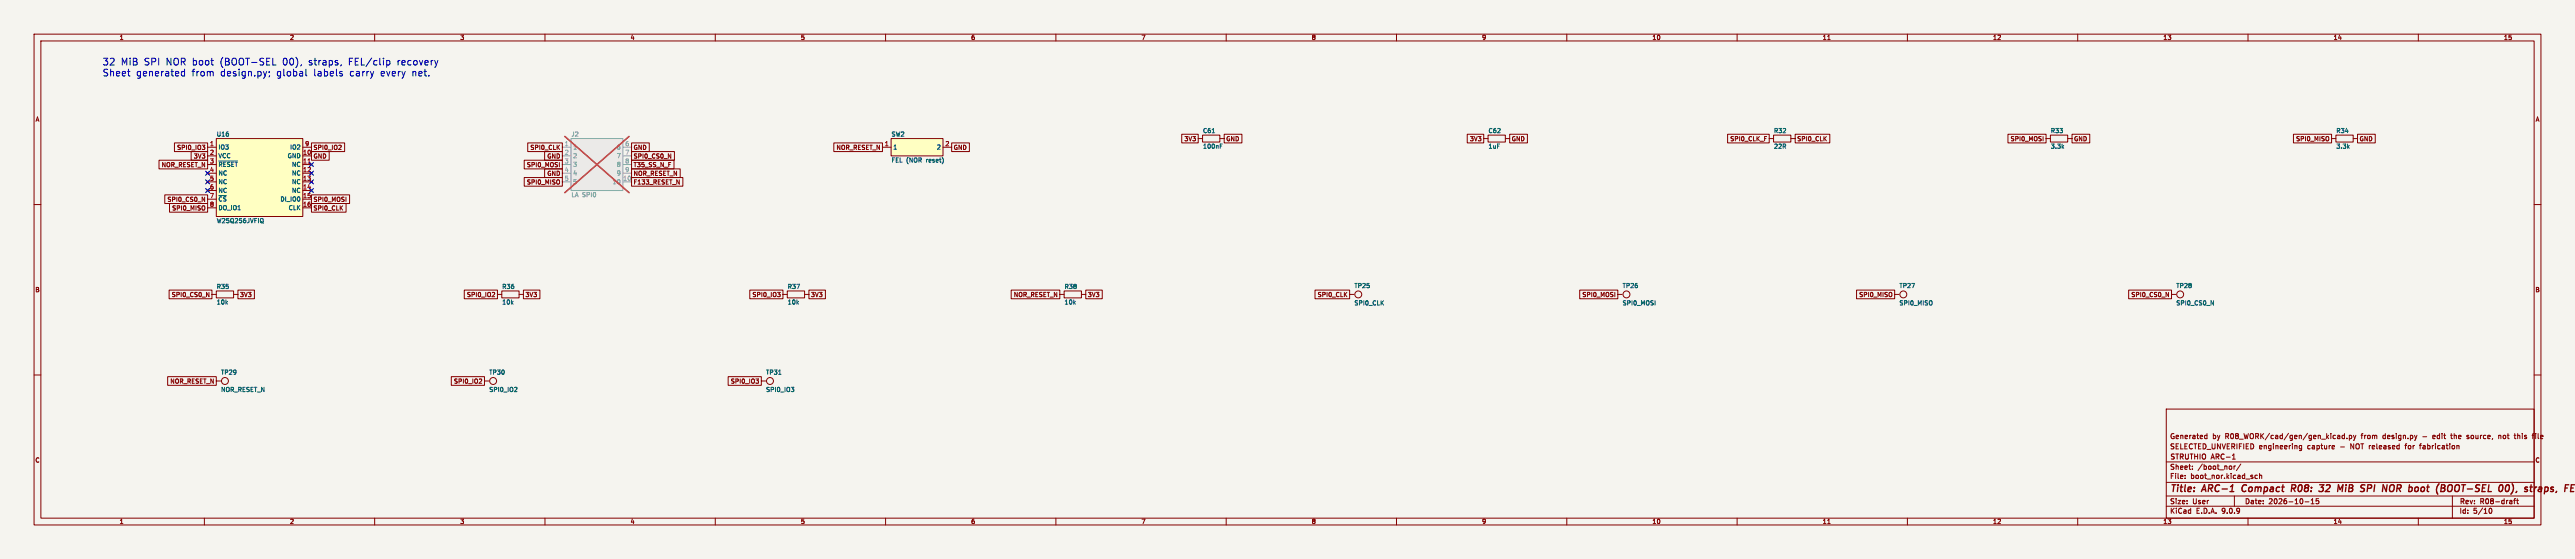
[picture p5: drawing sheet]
<svg xmlns="http://www.w3.org/2000/svg" width="756mm" height="164mm" viewBox="0 0 756 164" stroke-linecap="round" stroke-linejoin="round" font-family="sans-serif">
<defs><g id="words">
<g font-size="2.8" fill="#0000c2">
<text x="30" y="19.4">32</text>
<text x="30" y="22.6">Sheet</text>
<text x="35.4" y="19.4">MiB</text>
<text x="39.9" y="22.6">generated</text>
<text x="42.2" y="19.4">SPI NOR boot</text>
<text x="56.2" y="22.6">from</text>
<text x="64.6" y="19.4">(BOOT-SEL</text>
<text x="64.6" y="22.6">design.py;</text>
<text x="81.2" y="22.6">global</text>
<text x="83" y="19.4">00),</text>
<text x="90.7" y="19.4">straps,</text>
<text x="92.1" y="22.6">labels</text>
<text x="102.5" y="19.4">FEL/clip</text>
<text x="102.7" y="22.6">carry</text>
<text x="111.8" y="22.6">every</text>
<text x="116.8" y="19.4">recovery</text>
<text x="121.1" y="22.6">net.</text>
</g>
<g font-size="2.8" fill="#840000">
<text x="637" y="144.9">Title:</text>
<text x="646.7" y="144.9">ARC-1</text>
<text x="659.1" y="144.9">Compact</text>
<text x="674.4" y="144.9">R08:</text>
<text x="683.4" y="144.9">32</text>
<text x="689.6" y="144.9">MiB</text>
<text x="697.1" y="144.9">SPI</text>
<text x="704.3" y="144.9">NOR</text>
<text x="712.8" y="144.9">boot</text>
<text x="721.7" y="144.9">(BOOT-SEL</text>
<text x="740.9" y="144.9">00),</text>
<text x="749.3" y="144.9">straps</text>
</g>
<g font-size="2.1" fill="#840000">
<text x="637" y="132">SELECTED_UNVERIFIED engineering</text>
<text x="637" y="129">Generated</text>
<text x="649.5" y="129">by</text>
<text x="653.3" y="129">R08_WORK/cad/gen/gen_kicad.py</text>
<text x="677.5" y="132">capture</text>
<text x="687.2" y="132">-</text>
<text x="690.3" y="132">NOT released</text>
<text x="693.4" y="129">from</text>
<text x="699.8" y="129">design.py</text>
<text x="706.7" y="132">for</text>
<text x="711.2" y="132">fabrication</text>
<text x="711.6" y="129">-</text>
<text x="714.8" y="129">edit</text>
<text x="720.3" y="129">the</text>
<text x="725.1" y="129">source,</text>
<text x="734.6" y="129">not</text>
<text x="739.4" y="129">this</text>
<text x="744.9" y="129">file</text>
<text x="637" y="138">Sheet:</text>
<text x="637" y="135.2">STRUTHIO</text>
<text x="645.2" y="138">/boot_nor/</text>
<text x="649.4" y="135.2">ARC-1</text>
<text x="637" y="140.7">File:</text>
<text x="643.1" y="140.7">boot_nor.kicad_sch</text>
<text x="637" y="148.1">Size:</text>
<text x="643.7" y="148.1">User</text>
<text x="659" y="148.1">Date:</text>
<text x="666" y="148.1">2026-10-15</text>
<text x="722" y="148.3">Rev:</text>
<text x="728.4" y="148.3">R08-draft</text>
<text x="637" y="150.9">KiCad</text>
<text x="644.7" y="150.9">E.D.A.</text>
<text x="652.3" y="150.9">9.0.9</text>
<text x="722" y="150.9">Id:</text>
<text x="726.1" y="150.9">5/10</text>
</g>
<g font-size="1.8" fill="#840000">
<text x="35" y="11.9">1</text>
<text x="85" y="11.9">2</text>
<text x="135" y="11.9">3</text>
<text x="185" y="11.9">4</text>
<text x="235" y="11.9">5</text>
<text x="285" y="11.9">6</text>
<text x="335" y="11.9">7</text>
<text x="385" y="11.9">8</text>
<text x="435" y="11.9">9</text>
<text x="485" y="11.9">10</text>
<text x="535" y="11.9">11</text>
<text x="585" y="11.9">12</text>
<text x="635" y="11.9">13</text>
<text x="685" y="11.9">14</text>
<text x="735" y="11.9">15</text>
<text x="10.3" y="35.9">A</text>
<text x="744.3" y="35.9">A</text>
<text x="347.6" y="41.6">3V3</text>
<text x="359.9" y="41.6">GND</text>
<text x="431.4" y="41.6">3V3</text>
<text x="443.7" y="41.6">GND</text>
<text x="507.9" y="41.6">SPI0_CLK_F</text>
<text x="527.5" y="41.6">SPI0_CLK</text>
<text x="590.2" y="41.6">SPI0_MOSI</text>
<text x="608.8" y="41.6">GND</text>
<text x="674" y="41.6">SPI0_MISO</text>
<text x="692.6" y="41.6">GND</text>
<text x="51.9" y="44.2">SPI0_IO3</text>
<text x="56.8" y="46.7">3V3</text>
<text x="91.9" y="44.2">SPI0_IO2</text>
<text x="91.9" y="46.7">GND</text>
<text x="155.6" y="44.2">SPI0_CLK</text>
<text x="160.5" y="46.7">GND</text>
<text x="185.9" y="46.7">SPI0_CS0_N</text>
<text x="185.9" y="44.2">GND</text>
<text x="245.5" y="44.2">NOR_RESET_N</text>
<text x="279.9" y="44.2">GND</text>
<text x="47.3" y="49.2">NOR_RESET_N</text>
<text x="154.6" y="49.2">SPI0_MOSI</text>
<text x="160.5" y="51.8">GND</text>
<text x="185.9" y="49.2">T35_SS_N_F</text>
<text x="185.9" y="51.8">NOR_RESET_N</text>
<text x="49" y="59.4">SPI0_CS0_N</text>
<text x="91.9" y="59.4">SPI0_MOSI</text>
<text x="154.6" y="54.3">SPI0_MISO</text>
<text x="185.9" y="54.3">F133_RESET_N</text>
<text x="50.4" y="61.9">SPI0_MISO</text>
<text x="91.9" y="61.9">SPI0_CLK</text>
<text x="10.3" y="85.9">B</text>
<text x="50.3" y="87.3">SPI0_CS0_N</text>
<text x="70.3" y="87.3">3V3</text>
<text x="137" y="87.3">SPI0_IO2</text>
<text x="154.1" y="87.3">3V3</text>
<text x="220.8" y="87.3">SPI0_IO3</text>
<text x="238" y="87.3">3V3</text>
<text x="297.5" y="87.3">NOR_RESET_N</text>
<text x="319.2" y="87.3">3V3</text>
<text x="386.7" y="87.3">SPI0_CLK</text>
<text x="464.4" y="87.3">SPI0_MOSI</text>
<text x="545.7" y="87.3">SPI0_MISO</text>
<text x="625.6" y="87.3">SPI0_CS0_N</text>
<text x="744.3" y="85.9">B</text>
<text x="49.9" y="112.7">NOR_RESET_N</text>
<text x="133.2" y="112.7">SPI0_IO2</text>
<text x="214.4" y="112.7">SPI0_IO3</text>
<text x="10.3" y="135.9">C</text>
<text x="744.3" y="135.9">C</text>
<text x="35" y="153.9">1</text>
<text x="85" y="153.9">2</text>
<text x="135" y="153.9">3</text>
<text x="185" y="153.9">4</text>
<text x="235" y="153.9">5</text>
<text x="285" y="153.9">6</text>
<text x="335" y="153.9">7</text>
<text x="385" y="153.9">8</text>
<text x="435" y="153.9">9</text>
<text x="485" y="153.9">10</text>
<text x="535" y="153.9">11</text>
<text x="585" y="153.9">12</text>
<text x="635" y="153.9">13</text>
<text x="685" y="153.9">14</text>
<text x="735" y="153.9">15</text>
</g>
<g font-size="1.8" fill="#006464">
<text x="63.5" y="40.3">U16</text>
<text x="261.6" y="40.3">SW2</text>
<text x="353.1" y="39.2">C61</text>
<text x="436.9" y="39.2">C62</text>
<text x="520.7" y="39.2">R32</text>
<text x="602" y="39.2">R33</text>
<text x="685.8" y="39.2">R34</text>
<text x="64" y="44.1">IO3</text>
<text x="64" y="46.6">VCC</text>
<text x="84.3" y="46.6">GND</text>
<text x="85" y="44.1">IO2</text>
<text x="261.6" y="47.9">FEL (NOR</text>
<text x="262.1" y="44.1">1</text>
<text x="272" y="47.9">reset)</text>
<text x="274.9" y="44.1">2</text>
<text x="353.1" y="43.8">100nF</text>
<text x="436.9" y="43.8">1uF</text>
<text x="520.7" y="43.8">22R</text>
<text x="602" y="43.8">3.3k</text>
<text x="685.8" y="43.8">3.3k</text>
<text x="64" y="49.1">~{RESET}</text>
<text x="64" y="51.7">NC</text>
<text x="85.6" y="49.1">NC</text>
<text x="85.6" y="51.7">NC</text>
<text x="64" y="54.2">NC</text>
<text x="64" y="56.8">NC</text>
<text x="64" y="59.3">~{CS}</text>
<text x="82.2" y="59.3">DI_IO0</text>
<text x="85.6" y="54.2">NC</text>
<text x="85.6" y="56.8">NC</text>
<text x="63.5" y="65.7">W25Q256JVFIQ</text>
<text x="64" y="61.8">DO_IO1</text>
<text x="84.6" y="61.8">CLK</text>
<text x="63.5" y="89.5">10k</text>
<text x="63.5" y="85">R35</text>
<text x="147.3" y="89.5">10k</text>
<text x="147.3" y="85">R36</text>
<text x="231.1" y="89.5">10k</text>
<text x="231.1" y="85">R37</text>
<text x="312.4" y="89.5">10k</text>
<text x="312.4" y="85">R38</text>
<text x="397.5" y="89.8">SPI0_CLK</text>
<text x="397.5" y="84.7">TP25</text>
<text x="476.3" y="84.7">TP26</text>
<text x="476.3" y="89.8">SPI0_MOSI</text>
<text x="557.5" y="84.7">TP27</text>
<text x="557.5" y="89.8">SPI0_MISO</text>
<text x="638.8" y="89.8">SPI0_CS0_N</text>
<text x="638.8" y="84.7">TP28</text>
<text x="64.8" y="110.1">TP29</text>
<text x="143.5" y="110.1">TP30</text>
<text x="224.8" y="110.1">TP31</text>
<text x="64.8" y="115.2">NOR_RESET_N</text>
<text x="143.5" y="115.2">SPI0_IO2</text>
<text x="224.8" y="115.2">SPI0_IO3</text>
</g>
<g font-size="1.8" fill="#939391">
<text x="167.6" y="40.3">J2</text>
<text x="168.1" y="44.1">1</text>
<text x="168.1" y="46.6">2</text>
<text x="181" y="44.1">6</text>
<text x="181" y="46.6">7</text>
<text x="168.1" y="49.1">3</text>
<text x="168.1" y="51.7">4</text>
<text x="181" y="49.1">8</text>
<text x="181" y="51.7">9</text>
<text x="167.6" y="58">LA SPI0</text>
<text x="168.1" y="54.2">5</text>
<text x="179.7" y="54.2">10</text>
</g>
<g font-size="1.8" fill="#a90000">
<text x="61.5" y="42.9">1</text>
<text x="61.5" y="45.5">2</text>
<text x="88.9" y="45.5">10</text>
<text x="89.5" y="42.9">9</text>
<text x="259.6" y="42.9">1</text>
<text x="277.4" y="42.9">2</text>
<text x="61.5" y="48">3</text>
<text x="61.5" y="50.6">4</text>
<text x="61.5" y="53.1">5</text>
<text x="88.9" y="48">11</text>
<text x="88.9" y="50.6">12</text>
<text x="88.9" y="53.1">13</text>
<text x="61.5" y="55.6">6</text>
<text x="61.5" y="58.2">7</text>
<text x="88.9" y="55.6">14</text>
<text x="88.9" y="58.2">15</text>
<text x="61.5" y="60.7">8</text>
<text x="88.9" y="60.7">16</text>
</g>
<g font-size="1.8" fill="#a5a4a2">
<text x="165.7" y="42.9">1</text>
<text x="165.7" y="45.5">2</text>
<text x="183.4" y="42.9">6</text>
<text x="183.4" y="45.5">7</text>
<text x="165.7" y="48">3</text>
<text x="165.7" y="50.6">4</text>
<text x="165.7" y="53.1">5</text>
<text x="182.8" y="53.1">10</text>
<text x="183.4" y="48">8</text>
<text x="183.4" y="50.6">9</text>
</g>
</g></defs>
<path d="M0 0h756v164h-756z" fill="#f5f4ef" stroke="#f5f4ef" stroke-width=".29"/>
<g fill="none" stroke="#840000" stroke-width=".29">
<path d="M10 10h736v144h-736zM12 12h732v140h-732zM60 10v2M110 10v2M160 10v2M210 10v2M260 10v2M310 10v2M360 10v2M410 10v2M460 10v2M510 10v2"/>
<path d="M536.6 11.6h.7M560 10v2M610 10v2M660 10v2M710 10v2M353.1 39.6h5v2.1h-5zM436.9 39.6h5.1v2.1h-5.1zM520.7 39.6h5.1v2.1h-5.1zM602 39.6h5.1v2.1h-5.1zM685.8 39.6h5.1v2.1h-5.1zM351.8 40.7h1.3M358.1 40.7h1.3"/>
<path d="M435.6 40.7h1.3M442 40.7h1.2M519.4 40.7h1.3M525.8 40.7h1.2M600.7 40.7h1.3M607.1 40.7h1.2M684.5 40.7h1.3M690.9 40.7h1.2M10 60h2M744 60h2M62.2 86.4h1.3M63.5 85.4h5.1v2h-5.1z"/>
<path d="M68.6 86.4h1.2M146 86.4h1.3M147.3 85.4h5.1v2h-5.1zM152.4 86.4h1.3M311.1 86.4h1.3M312.4 85.4h5.1v2h-5.1zM317.5 86.4h1.3M396.2 86.4h1.3M475 86.4h1.2M556.3 86.4h1.2M637.5 86.4h1.3M10 110h2"/>
<path d="M63.5 111.8h1.3M142.2 111.8h1.3M744 110h2M636 120h108v32h-108zM636 135.5h108M641.5 139.5v.1M643.7 137.6v.1M643.7 136.8v.1M647.4 128.6h.6M647.4 127.8h.6M648 127.2v1.5M655.9 136.7v1"/>
<path d="M656.3 136.7l-.4 .3M657.9 136.1l-1.3 2M662.7 139.5l-.4-.1-.3 .3 .2 .6h.5M663.4 139.5h.6v.9M663.4 138.9v1.5M675.7 130.7v1.2l-.2 .3-.4-.1M675.7 130.8l-.4-.1-.3 .3 .2 .6h.5M684.9 130.7l.4 .1 .1 .3-.7 .1M685.3 131.6l-.4 .1M686.3 128.6h.7M686.3 127.8h.6l.1 .9M687 128.1l-.7 .1"/>
<path d="M688.3 127.8l-.4-.1-.3 .3 .1 .6h.6M688.3 127.2v1.5M689 128.6v.1M689.7 127.8l.5-.1 .3 .3-.2 .6h-.6M689.7 127.7v1.5M691 127.7l.3 1M691.3 128.7l-.3 .5M691.7 127.7l-.4 1M709.6 127.7l-.4 1M710.3 130.7h.6M719.5 127.7h.5M721.4 130.8h.5l.1 .9"/>
<path d="M724.2 128.6l.5 .1M724.5 127.7l-.3 .2 .3 .3M733.6 127.7v1M734 127.7l-.4 .1M738.1 127.7h.6M738.3 127.2v1.3l.4 .2M743.4 127.7h.6M744 127.2l-.4 .2v1.3M60 152v2M110 152v2M160 152v2M210 152v2"/>
<path d="M260 152v2M310 152v2M360 152v2M410 152v2M460 152v2M510 152v2M536.6 153.6h.7M560 152v2M610 152v2M636 148.5h108M636 145.5h108M636 141.5h108"/>
<path d="M641.5 140.3v.1M656 145.5v3M660 152v2M676.7 147.2h1.2M678.5 147.8h.9M678.5 146.7l.5-.4v1.5M680.7 146.3h-.7v.7l.7-.1v.8h-.7M710 152v2M720 145.5v6.5M730.7 149.7l.4-.6a.73 .73 0 0 1 .5 .8 .73 .73 0 0 1-.6 .6l-.3-.5"/>
<circle cx="398.8" cy="86.4" r="1.02"/>
<circle cx="477.5" cy="86.4" r="1.02"/>
<circle cx="558.8" cy="86.4" r="1.02"/>
<circle cx="640.1" cy="86.4" r="1.02"/>
<circle cx="66" cy="111.8" r="1.02"/>
<circle cx="144.8" cy="111.8" r="1.02"/>
</g>
<path d="M655.4 134.7h.9M738 146.8h.6M738.6 146.3l-.4 .2M738.8 146.8h.6M739.1 146.3v1.3l.3 .2" fill="none" stroke="#840000" stroke-width=".3"/>
<g fill="none" stroke="#840000" stroke-width=".4">
<path d="M658.5 142.5l-.3 .9 .3 .7M673.3 143.3l.5 .9M673.7 142.2h-.8l-.2 2M673.8 143.2l-1 .1M681 142.2h1.3l-.8 .8 .5 .2 .1 .6-.5 .4h-.5M687 143.7l.9-1.5-.3 2M688.8 142.9l-.2 1.3M688.8 142.2v.2M695.2 142.2h.8l.3 .4-.3 .6-.9 .1M702.7 142.3a1.5 1.5 0 0 1 0 1.6M711.5 142.9l.3 .4-.3 .8M716.1 141.9l-.1 .1"/>
<path d="M721.1 142.3a1.24 1.24 0 0 0 0 1.9M738.9 144.1l-.3 .4M747.2 143l.6-.1 .3 .4-.3 .8h-.7M747.2 142.9l-.2 2"/>
</g>
<path d="M355.9 39h.7M358.3 42.9h.4M358.3 42.3h.6M649.1 88.2l.8 1.3v-1.3M151.7 113.7v.5l-.7 .7h.8" fill="none" stroke="#006464" stroke-width=".29"/>
<path d="M261.6 40.7h15.3v5h-15.3z" fill="#ffffc2"/>
<path d="M259.1 43.2h2.5M261.6 40.7h15.3v5h-15.3zM276.9 43.2h2.5" fill="none" stroke="#840000" stroke-width=".29"/>
<path d="M63.5 40.7h25.4v22.8h-25.4z" fill="#ffffc2"/>
<g fill="none" stroke="#840000" stroke-width=".29">
<path d="M60.6 50.4l.7 .8M60.6 53l.7 .7M60.6 55.5l.7 .8M61 43.2h2.5M61 45.7h2.5M61 48.3h2.5M61 50.8h2.5M61 53.4h2.5M61 55.9h2.5M61 58.4h2.5M61.3 50.4l-.7 .8M61.3 53l-.7 .7"/>
<path d="M61.3 55.5l-.7 .8M63.5 40.7h25.4v22.8h-25.4zM88.9 43.2h2.5M88.9 45.7h2.5M88.9 48.3h2.5M88.9 50.8h2.5M88.9 53.4h2.5M88.9 55.9h2.5M88.9 58.4h2.5M91.1 47.9l.7 .8M91.1 50.4l.7 .8M91.1 53l.7 .7"/>
<path d="M91.1 55.5l.7 .8M91.8 47.9l-.7 .8M91.8 50.4l-.7 .8M91.8 53l-.7 .7M91.8 55.5l-.7 .8M61 61h2.5M88.9 61h2.5"/>
</g>
<path d="M64.2 47.2h5.5M76.9 65.1l.4 .4M77 64.1l.3 .4-.1 .7-.2 .2" fill="none" stroke="#006464" stroke-width=".29"/>
<path d="M90.4 47.9h.7" fill="none" stroke="#a90000" stroke-width=".29"/>
<path d="M167.6 40.7h15.3v15.2h-15.3z" fill="#ebeae8"/>
<path d="M165.1 43.2h2.5M165.1 45.7h2.5M165.1 48.3h2.5M165.1 50.8h2.5M165.1 53.4h2.5M167.6 40.7h15.3v15.2h-15.3zM182.9 43.2h2.5M182.9 45.7h2.5M182.9 48.3h2.5M182.9 50.8h2.5M182.9 53.4h2.5" fill="none" stroke="#9c9b98" stroke-width=".29"/>
<path d="M165.8 40l18.9 16.5M184.7 40l-18.9 16.5" fill="none" stroke="#e12e31" stroke-width=".46"/>
<g fill="none" stroke="#840000" stroke-width=".29">
<path d="M346.9 39.4h4.9v2.5h-4.9zM359.4 39.4h5.2v2.5h-5.2zM430.8 39.4h4.8v2.5h-4.8zM443.2 39.4h5.2v2.5h-5.2zM507.2 39.4h12.2v2.5h-12.2zM527 39.4h10.2v2.5h-10.2zM589.5 39.4h11.2v2.5h-11.2zM608.3 39.4h5.2v2.5h-5.2zM673.3 39.4h11.2v2.5h-11.2zM692.1 39.4h5.3v2.5h-5.3zM46.7 47h14.3v2.5h-14.3zM48.4 57.2h12.6v2.5h-12.6z"/>
<path d="M49.8 59.7h11.2v2.5h-11.2zM51.2 41.9h9.8v2.6h-9.8zM56.1 44.5h4.9v2.5h-4.9zM59.4 57.8l.7 1.3v-1.3M59.4 42.6h.7l-.4 .5M60.1 43.2v.5M91.4 57.2h11.2v2.5h-11.2zM91.4 59.7h10.2v2.5h-10.2zM91.4 41.9h9.8v2.6h-9.8zM91.4 44.5h5.2v2.5h-5.2zM100.1 42.7v.4l-.7 .8h.8M153.9 47h11.2v2.5h-11.2z"/>
<path d="M153.9 52.1h11.2v2.5h-11.2zM154.9 41.9h10.2v2.6h-10.2zM159.9 44.5h5.2v2.5h-5.2zM159.9 49.5h5.2v2.6h-5.2zM185.4 47h12.5v2.5h-12.5zM185.4 44.5h12.6v2.5h-12.6zM185.4 41.9h5.2v2.6h-5.2zM185.4 52.1h15.1v2.5h-15.1zM185.4 49.5h14.3v2.6h-14.3zM196.2 45.1l.7 1.3v-1.3M244.8 41.9h14.3v2.6h-14.3zM279.4 41.9h5.2v2.6h-5.2z"/>
<path d="M49.6 85.1h12.6v2.5h-12.6zM60.6 85.8l.8 1.2v-1.2M69.8 85.1h4.9v2.5h-4.9zM136.3 85.1h9.7v2.5h-9.7zM145.1 85.8l.1 .5-.8 .7h.8M153.7 85.1h4.8v2.5h-4.8zM220.1 85.1h9.8v2.5h-9.8zM228.3 85.8h.8l-.5 .5M229 86.4v.5M229.9 86.4h1.2M231.1 85.4h5.1v2h-5.1zM236.2 86.4h1.3"/>
<path d="M237.5 85.1h4.8v2.5h-4.8zM296.9 85.1h14.2v2.5h-14.2zM318.8 85.1h4.8v2.5h-4.8zM386.1 85.1h10.1v2.5h-10.1zM463.8 85.1h11.2v2.5h-11.2zM545.1 85.1h11.2v2.5h-11.2zM625 85.1h12.5v2.5h-12.5zM635.9 85.8l.8 1.2v-1.2M49.2 110.5h14.3v2.5h-14.3zM132.5 110.5h9.7v2.5h-9.7zM141.3 111.2l.1 .5-.8 .7h.8M213.8 110.5h9.7v2.5h-9.7z"/>
<path d="M221.9 111.2h.8l-.4 .5M222.6 111.8v.5M223.5 111.8h1.3"/>
<circle cx="226.1" cy="111.8" r="1.02"/>
</g>
<path d="M228.6 109.8h.7M232.3 113.6h.8l-.5 .5M233 114.2v.6" fill="none" stroke="#006464" stroke-width=".29"/>
<g fill="none" stroke="#000084" stroke-width=".29">
<path d="M60.4 55.3l1.2 1.2M60.4 52.7l1.2 1.3M60.4 50.2l1.2 1.2M61.6 55.3l-1.2 1.2M61.6 52.7l-1.2 1.3M61.6 50.2l-1.2 1.2M90.8 47.7l1.2 1.2M90.8 55.3l1.2 1.2M90.8 52.7l1.2 1.3M90.8 50.2l1.2 1.2M92 47.7l-1.2 1.2M92 55.3l-1.2 1.2"/>
<path d="M92 52.7l-1.2 1.3M92 50.2l-1.2 1.2"/>
</g>
<g fill="none" stroke="#0000c2" stroke-width=".29">
<path d="M80.1 19.1h1M100.2 19l-.2 .4M113.5 17.8l.6-.1 .4 .4-.2 .9h-.8M113.5 17.7v2M128.6 17.7l-.5 1.4M37.4 21h.8M38 22.3h.2M54.2 21.1l-.6-.1-.4 .3 .2 .9h.8M54.2 20.3v2M78.3 21l-.5 1.3M79.1 21.1v.1M79.1 22.2l-.1 .4"/>
<path d="M89.8 20.3v1.7l.3 .3M100 21l.5 .1M100 21.6l.5 .1 .1 .3-.3 .3h-.4"/>
</g>
<use href="#words"/>
</svg>
